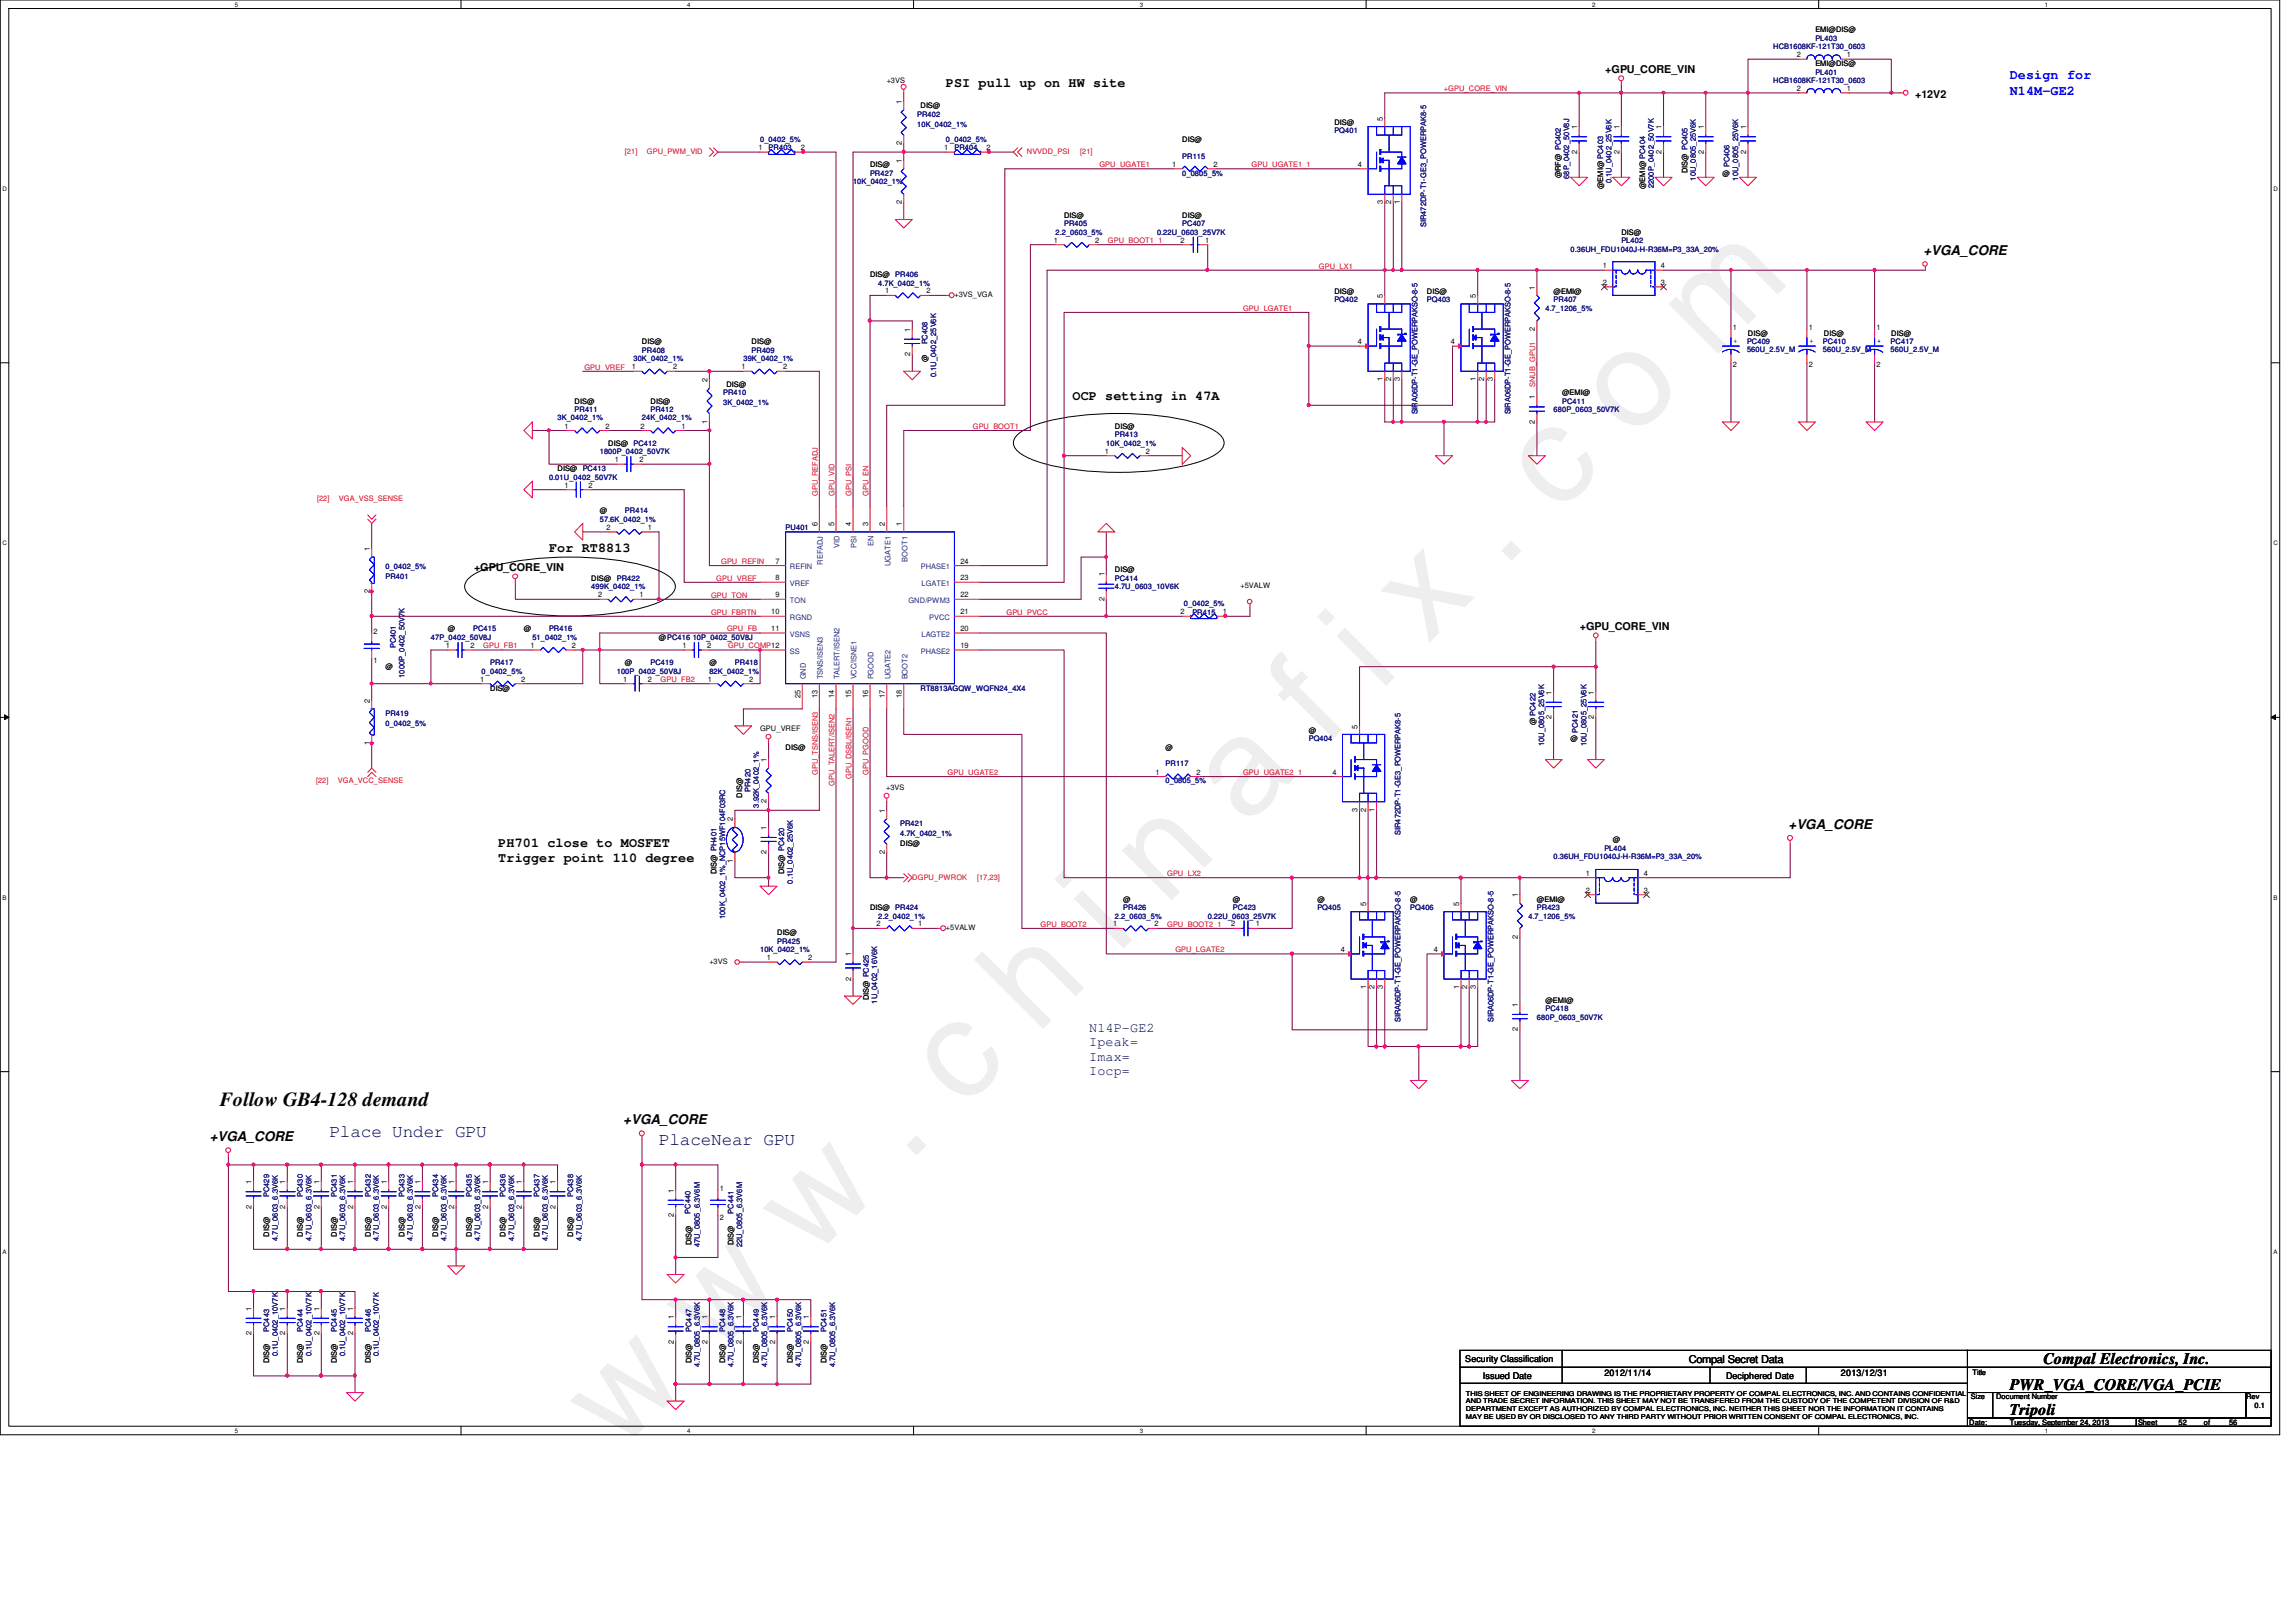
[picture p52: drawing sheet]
<svg xmlns="http://www.w3.org/2000/svg" width="297mm" height="210mm" viewBox="0 0 297 210" stroke-linecap="round" stroke-linejoin="round" font-family="sans-serif">
<defs><g id="words">
<text font-size="17.6" fill="#f0f" x="80.1" y="188" transform="rotate(-45 80.1 188)">w w w . c h i n a f i x . c o m</text>
<text font-size="2.6" x="28.4" y="143.2">Follow GB4-128 demand</text>
<g font-size="2.3" fill="#000040">
<text x="42.6" y="147.2">Place Under GPU</text>
<text x="85.3" y="148.2">PlaceNear GPU</text>
</g>
<g font-size="2.1">
<text x="260" y="179.9">PWR_VGA_CORE/VGA_PCIE</text>
<text x="264.4" y="176.6">Compal Electronics, Inc.</text>
<text x="260" y="183.1">Tripoli</text>
</g>
<g font-size="1.7">
<text x="122.4" y="11.3">PSI pull up on HW site</text>
<text x="248.8" y="33">+VGA_CORE</text>
<text x="138.8" y="51.7">OCP setting in 47A</text>
<text x="71" y="71.4">For RT8813</text>
<text x="231.4" y="107.2">+VGA_CORE</text>
<text x="64.5" y="109.6">PH701 close to MOSFET</text>
<text x="64.5" y="111.6">Trigger point 110 degree</text>
<text x="27.1" y="147.7">+VGA_CORE</text>
<text x="80.6" y="145.5">+VGA_CORE</text>
</g>
<g font-size="1.7" fill="#00f">
<text x="260" y="10.2">Design for</text>
<text x="260" y="12.2">N14M-GE2</text>
</g>
<g font-size="1.7" fill="#000040">
<text x="140.9" y="133.6">N14P-GE2</text>
<text x="140.9" y="135.4">Ipeak=</text>
<text x="140.9" y="137.3">Imax=</text>
<text x="140.9" y="139.1">Iocp=</text>
</g>
<g font-size="1.4">
<text x="207.7" y="9.4">+GPU_CORE_VIN</text>
<text x="247.8" y="12.7">+12V2</text>
<text x="61.3" y="73.8">+GPU_CORE_VIN</text>
<text x="204.4" y="81.5">+GPU_CORE_VIN</text>
<text x="218.5" y="176.4">Compal Secret Data</text>
</g>
<g font-size="1.2">
<text x="189.6" y="176.3">Security Classification</text>
<text x="191.9" y="178.4">Issued Date</text>
<text x="207.6" y="178.1">2012/11/14</text>
<text x="223.3" y="178.5">Deciphered Date</text>
<text x="238.2" y="178.1">2013/12/31</text>
</g>
<g font-size="1" fill="#000080">
<text x="234.9" y="5.2">PL403</text>
<text x="229.4" y="6.3">HCB1608KF-121T30_0603</text>
<text x="229.4" y="10.7">HCB1608KF-121T30_0603</text>
<text x="234.9" y="9.7">PL401</text>
<text x="118.7" y="15.1">PR402</text>
<text x="118.7" y="16.4">10K_0402_1%</text>
<text x="172.6" y="17.3">PQ401</text>
<text x="98.3" y="18.4">0_0402_5%</text>
<text x="99.4" y="19.5">PR403</text>
<text x="110.4" y="23.8">10K_0402_1%</text>
<text x="112.6" y="22.7">PR427</text>
<text x="122.4" y="18.4">0_0402_5%</text>
<text x="123.5" y="19.5">PR404</text>
<text x="152.9" y="20.6">PR115</text>
<text x="152.9" y="22.7">0_0805_5%</text>
<text x="203" y="23.2" transform="rotate(-90 203 23.2)">68P_0402_50V8J</text>
<text x="208.5" y="23.7" transform="rotate(-90 208.5 23.7)">0.1U_0402_25V6K</text>
<text x="219.4" y="23.4" transform="rotate(-90 219.4 23.4)">10U_0805_25V6K</text>
<text x="223.8" y="21.6" transform="rotate(-90 223.8 21.6)">PC406</text>
<text x="224.9" y="23.4" transform="rotate(-90 224.9 23.4)">10U_0805_25V6K</text>
<text x="137.7" y="29.3">PR405</text>
<text x="152.9" y="29.3">PC407</text>
<text x="184.5" y="29.4" transform="rotate(-90 184.5 29.4)">SIR472DP-T1-GE3_POWERPAK8-5</text>
<text x="213.9" y="24.4" transform="rotate(-90 213.9 24.4)">2200P_0402_50V7K</text>
<text x="136.6" y="30.4">2.2_0603_5%</text>
<text x="149.7" y="30.4">0.22U_0603_25V7K</text>
<text x="203.2" y="32.6">0.36UH_FDU1040J-H-R36M=P3_33A_20%</text>
<text x="209.8" y="31.5">PL402</text>
<text x="113.6" y="37">4.7K_0402_1%</text>
<text x="172.6" y="39.1">PQ402</text>
<text x="184.6" y="39.1">PQ403</text>
<text x="199.9" y="40.2">4.7_1206_5%</text>
<text x="201" y="39.1">PR407</text>
<text x="82" y="46.8">30K_0402_1%</text>
<text x="83.1" y="45.7">PR408</text>
<text x="96.2" y="46.8">39K_0402_1%</text>
<text x="97.2" y="45.7">PR409</text>
<text x="120" y="44.6" transform="rotate(-90 120 44.6)">PC408</text>
<text x="226" y="44.6">PC409</text>
<text x="226" y="45.6">560U_2.5V_M</text>
<text x="235.8" y="44.6">PC410</text>
<text x="235.8" y="45.6">560U_2.5V_M</text>
<text x="244.6" y="44.6">PC417</text>
<text x="244.6" y="45.6">560U_2.5V_M</text>
<text x="74.3" y="53.3">PR411</text>
<text x="84.2" y="53.3">PR412</text>
<text x="93.6" y="51.1">PR410</text>
<text x="93.6" y="52.5">3K_0402_1%</text>
<text x="121.1" y="48.8" transform="rotate(-90 121.1 48.8)">0.1U_0402_25V6K</text>
<text x="183.4" y="53.6" transform="rotate(-90 183.4 53.6)">SIRA06DP-T1-GE_POWERPAKSO-8-5</text>
<text x="195.4" y="53.6" transform="rotate(-90 195.4 53.6)">SIRA06DP-T1-GE_POWERPAKSO-8-5</text>
<text x="201" y="53.3">680P_0603_50V7K</text>
<text x="202.1" y="52.2">PC411</text>
<text x="72.1" y="54.4">3K_0402_1%</text>
<text x="77.6" y="58.8">1800P_0402_50V7K</text>
<text x="83.1" y="54.4">24K_0402_1%</text>
<text x="143.1" y="57.7">10K_0402_1%</text>
<text x="144.2" y="56.6">PR413</text>
<text x="71" y="62.1">0.01U_0402_50V7K</text>
<text x="77.6" y="67.5">57.6K_0402_1%</text>
<text x="80.9" y="66.4">PR414</text>
<text x="101.6" y="68.6">PU401</text>
<text x="49.9" y="74.9">PR401</text>
<text x="49.9" y="73.6">0_0402_5%</text>
<text x="76.5" y="76.2">499K_0402_1%</text>
<text x="79.8" y="75.2">PR422</text>
<text x="144.2" y="75.2">PC414</text>
<text x="144.2" y="76.2">4.7U_0603_10V6K</text>
<text x="51.2" y="83.9" transform="rotate(-90 51.2 83.9)">PC401</text>
<text x="55.7" y="82.8">47P_0402_50V8J</text>
<text x="61.2" y="81.7">PC415</text>
<text x="68.9" y="82.8">51_0402_1%</text>
<text x="71" y="81.7">PR416</text>
<text x="153.2" y="78.4">0_0402_5%</text>
<text x="154.3" y="79.5">PR415</text>
<text x="52.3" y="87.7" transform="rotate(-90 52.3 87.7)">1000P_0402_50V7K</text>
<text x="62.3" y="87.2">0_0402_5%</text>
<text x="63.4" y="86.1">PR417</text>
<text x="79.8" y="87.2">100P_0402_50V8J</text>
<text x="84.2" y="86.1">PC419</text>
<text x="91.8" y="87.2">82K_0402_1%</text>
<text x="95.1" y="86.1">PR418</text>
<text x="119.1" y="89.4">RT8813AGQW_WQFN24_4X4</text>
<text x="49.9" y="92.6">PR419</text>
<text x="49.9" y="93.9">0_0402_5%</text>
<text x="169.3" y="95.9">PQ404</text>
<text x="204.1" y="94.8" transform="rotate(-90 204.1 94.8)">PC421</text>
<text x="150.8" y="99.2">PR117</text>
<text x="150.8" y="101.4">0_0805_5%</text>
<text x="199.8" y="96.6" transform="rotate(-90 199.8 96.6)">10U_0805_25V6K</text>
<text x="205.2" y="96.6" transform="rotate(-90 205.2 96.6)">10U_0805_25V6K</text>
<text x="97.1" y="102.4" transform="rotate(-90 97.1 102.4)">PR420</text>
<text x="98.2" y="104.5" transform="rotate(-90 98.2 104.5)">3.92K_0402_1%</text>
<text x="116.5" y="106.8">PR421</text>
<text x="116.5" y="108.2">4.7K_0402_1%</text>
<text x="181.2" y="108" transform="rotate(-90 181.2 108)">SIR472DP-T1-GE3_POWERPAK8-5</text>
<text x="201" y="111.2">0.36UH_FDU1040J-H-R36M=P3_33A_20%</text>
<text x="207.6" y="110.1">PL404</text>
<text x="93.8" y="119" transform="rotate(-90 93.8 119)">100K_0402_1%_NCP15WF104F03RC</text>
<text x="102.6" y="114.3" transform="rotate(-90 102.6 114.3)">0.1U_0402_25V6K</text>
<text x="113.6" y="118.9">2.2_0402_1%</text>
<text x="144.2" y="118.9">2.2_0603_5%</text>
<text x="145.3" y="117.8">PR426</text>
<text x="156.2" y="118.9">0.22U_0603_25V7K</text>
<text x="159.5" y="117.8">PC423</text>
<text x="170.4" y="117.8">PQ405</text>
<text x="182.5" y="117.8">PQ406</text>
<text x="197.7" y="118.9">4.7_1206_5%</text>
<text x="198.8" y="117.8">PR423</text>
<text x="98.3" y="123.2">10K_0402_1%</text>
<text x="100.5" y="122.1">PR425</text>
<text x="113.5" y="129.9" transform="rotate(-90 113.5 129.9)">1U_0402_16V6K</text>
<text x="198.8" y="132">680P_0603_50V7K</text>
<text x="199.9" y="130.9">PC418</text>
<text x="181.2" y="132.3" transform="rotate(-90 181.2 132.3)">SIRA06DP-T1-GE_POWERPAKSO-8-5</text>
<text x="193.2" y="132.3" transform="rotate(-90 193.2 132.3)">SIRA06DP-T1-GE_POWERPAKSO-8-5</text>
<text x="34.8" y="154.9" transform="rotate(-90 34.8 154.9)">PC429</text>
<text x="39.2" y="154.9" transform="rotate(-90 39.2 154.9)">PC430</text>
<text x="43.6" y="154.9" transform="rotate(-90 43.6 154.9)">PC431</text>
<text x="48" y="154.9" transform="rotate(-90 48 154.9)">PC432</text>
<text x="52.3" y="154.9" transform="rotate(-90 52.3 154.9)">PC433</text>
<text x="56.7" y="154.9" transform="rotate(-90 56.7 154.9)">PC434</text>
<text x="61" y="154.9" transform="rotate(-90 61 154.9)">PC435</text>
<text x="65.4" y="154.9" transform="rotate(-90 65.4 154.9)">PC436</text>
<text x="69.8" y="154.9" transform="rotate(-90 69.8 154.9)">PC437</text>
<text x="74.2" y="154.9" transform="rotate(-90 74.2 154.9)">PC438</text>
<text x="35.9" y="160.6" transform="rotate(-90 35.9 160.6)">4.7U_0603_6.3V6K</text>
<text x="40.3" y="160.6" transform="rotate(-90 40.3 160.6)">4.7U_0603_6.3V6K</text>
<text x="44.7" y="160.6" transform="rotate(-90 44.7 160.6)">4.7U_0603_6.3V6K</text>
<text x="49" y="160.6" transform="rotate(-90 49 160.6)">4.7U_0603_6.3V6K</text>
<text x="53.4" y="160.6" transform="rotate(-90 53.4 160.6)">4.7U_0603_6.3V6K</text>
<text x="57.8" y="160.6" transform="rotate(-90 57.8 160.6)">4.7U_0603_6.3V6K</text>
<text x="62.1" y="160.6" transform="rotate(-90 62.1 160.6)">4.7U_0603_6.3V6K</text>
<text x="66.5" y="160.6" transform="rotate(-90 66.5 160.6)">4.7U_0603_6.3V6K</text>
<text x="70.9" y="160.6" transform="rotate(-90 70.9 160.6)">4.7U_0603_6.3V6K</text>
<text x="75.3" y="160.6" transform="rotate(-90 75.3 160.6)">4.7U_0603_6.3V6K</text>
<text x="89.3" y="157.1" transform="rotate(-90 89.3 157.1)">PC440</text>
<text x="90.5" y="161.4" transform="rotate(-90 90.5 161.4)">47U_0805_6.3V6M</text>
<text x="94.9" y="157.1" transform="rotate(-90 94.9 157.1)">PC441</text>
<text x="96" y="161.4" transform="rotate(-90 96 161.4)">22U_0805_6.3V6M</text>
<text x="34.8" y="172.3" transform="rotate(-90 34.8 172.3)">PC443</text>
<text x="39.2" y="172.3" transform="rotate(-90 39.2 172.3)">PC444</text>
<text x="43.6" y="172.3" transform="rotate(-90 43.6 172.3)">PC445</text>
<text x="48" y="172.3" transform="rotate(-90 48 172.3)">PC446</text>
<text x="89.4" y="172.3" transform="rotate(-90 89.4 172.3)">PC447</text>
<text x="93.8" y="172.3" transform="rotate(-90 93.8 172.3)">PC448</text>
<text x="98.2" y="172.3" transform="rotate(-90 98.2 172.3)">PC449</text>
<text x="102.6" y="172.3" transform="rotate(-90 102.6 172.3)">PC450</text>
<text x="106.9" y="172.3" transform="rotate(-90 106.9 172.3)">PC451</text>
<text x="35.9" y="175.5" transform="rotate(-90 35.9 175.5)">0.1U_0402_10V7K</text>
<text x="40.3" y="175.5" transform="rotate(-90 40.3 175.5)">0.1U_0402_10V7K</text>
<text x="44.7" y="175.5" transform="rotate(-90 44.7 175.5)">0.1U_0402_10V7K</text>
<text x="49" y="175.5" transform="rotate(-90 49 175.5)">0.1U_0402_10V7K</text>
<text x="90.5" y="177" transform="rotate(-90 90.5 177)">4.7U_0805_6.3V6K</text>
<text x="94.9" y="177" transform="rotate(-90 94.9 177)">4.7U_0805_6.3V6K</text>
<text x="99.3" y="177" transform="rotate(-90 99.3 177)">4.7U_0805_6.3V6K</text>
<text x="103.6" y="177" transform="rotate(-90 103.6 177)">4.7U_0805_6.3V6K</text>
<text x="108" y="177" transform="rotate(-90 108 177)">4.7U_0805_6.3V6K</text>
</g>
<g font-size="1">
<text x="234.9" y="4.2">EMI@DIS@</text>
<text x="114.7" y="10.7">+3VS</text>
<text x="232.4" y="7.4">2</text>
<text x="232.4" y="11.8">2</text>
<text x="234.9" y="8.6">EMI@DIS@</text>
<text x="238.9" y="7.4">1</text>
<text x="238.9" y="11.8">1</text>
<text x="116.7" y="13.5" transform="rotate(-90 116.7 13.5)">1</text>
<text x="119.1" y="14">DIS@</text>
<text x="172.6" y="16.2">DIS@</text>
<text x="178.9" y="15.6" transform="rotate(-90 178.9 15.6)">5</text>
<text x="204" y="16.7" transform="rotate(-90 204 16.7)">1</text>
<text x="209.5" y="16.7" transform="rotate(-90 209.5 16.7)">1</text>
<text x="215" y="16.7" transform="rotate(-90 215 16.7)">1</text>
<text x="220.4" y="16.7" transform="rotate(-90 220.4 16.7)">1</text>
<text x="225.9" y="16.7" transform="rotate(-90 225.9 16.7)">1</text>
<text x="98.1" y="19.4">1</text>
<text x="103.6" y="19.4">2</text>
<text x="112.6" y="21.6">DIS@</text>
<text x="116.7" y="21.1" transform="rotate(-90 116.7 21.1)">1</text>
<text x="116.7" y="18.8" transform="rotate(-90 116.7 18.8)">2</text>
<text x="122.2" y="19.4">1</text>
<text x="127.6" y="19.4">2</text>
<text x="151.6" y="21.6">1</text>
<text x="152.9" y="18.4">DIS@</text>
<text x="157" y="21.6">2</text>
<text x="175.7" y="21.6">4</text>
<text x="201.9" y="23.1" transform="rotate(-90 201.9 23.1)">@RF@ PC402</text>
<text x="204" y="19.9" transform="rotate(-90 204 19.9)">2</text>
<text x="209.5" y="19.9" transform="rotate(-90 209.5 19.9)">2</text>
<text x="215" y="19.9" transform="rotate(-90 215 19.9)">2</text>
<text x="218.3" y="22.4" transform="rotate(-90 218.3 22.4)">DIS@ PC405</text>
<text x="220.4" y="19.9" transform="rotate(-90 220.4 19.9)">2</text>
<text x="222.8" y="22.7">@</text>
<text x="225.9" y="19.9" transform="rotate(-90 225.9 19.9)">2</text>
<text x="116.7" y="26.5" transform="rotate(-90 116.7 26.5)">2</text>
<text x="137.7" y="28.2">DIS@</text>
<text x="152.9" y="28.2">DIS@</text>
<text x="178.9" y="26.5" transform="rotate(-90 178.9 26.5)">3</text>
<text x="180" y="26.5" transform="rotate(-90 180 26.5)">2</text>
<text x="181.1" y="26.5" transform="rotate(-90 181.1 26.5)">1</text>
<text x="207.4" y="24.5" transform="rotate(-90 207.4 24.5)">@EMI@ PC403</text>
<text x="212.8" y="24.5" transform="rotate(-90 212.8 24.5)">@EMI@ PC404</text>
<text x="112.6" y="35.9">DIS@ PR406</text>
<text x="136.4" y="31.4">1</text>
<text x="141.7" y="31.4">2</text>
<text x="152.7" y="31.4">2</text>
<text x="155.9" y="31.4">1</text>
<text x="207.3" y="34.7">1</text>
<text x="209.8" y="30.4">DIS@</text>
<text x="214.9" y="34.7">4</text>
<text x="114.5" y="38">1</text>
<text x="119.8" y="38">2</text>
<text x="123.5" y="38.5">+3VS_VGA</text>
<text x="172.6" y="38">DIS@</text>
<text x="178.9" y="38.6" transform="rotate(-90 178.9 38.6)">5</text>
<text x="184.6" y="38">DIS@</text>
<text x="190.9" y="38.6" transform="rotate(-90 190.9 38.6)">5</text>
<text x="198.6" y="37.5" transform="rotate(-90 198.6 37.5)">1</text>
<text x="201" y="38">@EMI@</text>
<text x="207.3" y="36.9">2</text>
<text x="214.9" y="36.9">3</text>
<text x="81.7" y="47.8">1</text>
<text x="83.1" y="44.6">DIS@</text>
<text x="87.1" y="47.8">2</text>
<text x="95.9" y="47.8">1</text>
<text x="97.2" y="44.6">DIS@</text>
<text x="101.3" y="47.8">2</text>
<text x="117.8" y="46.1" transform="rotate(-90 117.8 46.1)">2</text>
<text x="117.8" y="42.9" transform="rotate(-90 117.8 42.9)">1</text>
<text x="120" y="46.9" transform="rotate(-90 120 46.9)">@</text>
<text x="175.7" y="44.5">4</text>
<text x="187.7" y="44.5">4</text>
<text x="198.6" y="42.8" transform="rotate(-90 198.6 42.8)">2</text>
<text x="224.2" y="42.7">1</text>
<text x="224.2" y="47.5">2</text>
<text x="226.1" y="43.5">DIS@</text>
<text x="234" y="42.7">1</text>
<text x="234" y="47.5">2</text>
<text x="236" y="43.5">DIS@</text>
<text x="242.8" y="42.7">1</text>
<text x="242.8" y="47.5">2</text>
<text x="244.7" y="43.5">DIS@</text>
<text x="74.3" y="52.2">DIS@</text>
<text x="84.2" y="52.2">DIS@</text>
<text x="91.5" y="49.5" transform="rotate(-90 91.5 49.5)">2</text>
<text x="94" y="50">DIS@</text>
<text x="178.9" y="49.4" transform="rotate(-90 178.9 49.4)">1</text>
<text x="180" y="49.4" transform="rotate(-90 180 49.4)">2</text>
<text x="181.1" y="49.4" transform="rotate(-90 181.1 49.4)">3</text>
<text x="190.9" y="49.4" transform="rotate(-90 190.9 49.4)">1</text>
<text x="192" y="49.4" transform="rotate(-90 192 49.4)">2</text>
<text x="193.1" y="49.4" transform="rotate(-90 193.1 49.4)">3</text>
<text x="198.6" y="51.7" transform="rotate(-90 198.6 51.7)">1</text>
<text x="202.1" y="51.1">@EMI@</text>
<text x="73" y="55.5">1</text>
<text x="78.4" y="55.5">2</text>
<text x="78.7" y="57.7">DIS@ PC412</text>
<text x="79.5" y="59.8">1</text>
<text x="82.7" y="59.8">2</text>
<text x="82.8" y="55.5">2</text>
<text x="88.2" y="55.5">1</text>
<text x="91.5" y="54.8" transform="rotate(-90 91.5 54.8)">1</text>
<text x="142.9" y="58.7">1</text>
<text x="144.2" y="55.5">DIS@</text>
<text x="148.2" y="58.7">2</text>
<text x="198.6" y="54.8" transform="rotate(-90 198.6 54.8)">2</text>
<text x="72.1" y="61">DIS@ PC413</text>
<text x="73" y="63.1">1</text>
<text x="76.2" y="63.1">2</text>
<text x="47.8" y="71.3" transform="rotate(-90 47.8 71.3)">1</text>
<text x="77.6" y="66.4">@</text>
<text x="78.5" y="68.6">2</text>
<text x="83.8" y="68.6">1</text>
<text x="105.7" y="68.1" transform="rotate(-90 105.7 68.1)">6</text>
<text x="107.9" y="68.1" transform="rotate(-90 107.9 68.1)">5</text>
<text x="110.1" y="68.1" transform="rotate(-90 110.1 68.1)">4</text>
<text x="112.3" y="68.1" transform="rotate(-90 112.3 68.1)">3</text>
<text x="114.5" y="68.1" transform="rotate(-90 114.5 68.1)">2</text>
<text x="116.7" y="68.1" transform="rotate(-90 116.7 68.1)">1</text>
<text x="47.8" y="76.8" transform="rotate(-90 47.8 76.8)">2</text>
<text x="76.5" y="75.2">DIS@</text>
<text x="77.4" y="77.3">2</text>
<text x="82.7" y="77.3">1</text>
<text x="100.3" y="77.3">9</text>
<text x="100.3" y="72.9">7</text>
<text x="100.3" y="75.1">8</text>
<text x="124.2" y="75.1">23</text>
<text x="124.2" y="72.9">24</text>
<text x="124.2" y="77.3">22</text>
<text x="142.9" y="77.8" transform="rotate(-90 142.9 77.8)">2</text>
<text x="142.9" y="74.6" transform="rotate(-90 142.9 74.6)">1</text>
<text x="144.2" y="74.1">DIS@</text>
<text x="160.5" y="76">+5VALW</text>
<text x="48.3" y="82">2</text>
<text x="57.7" y="83.9">1</text>
<text x="58" y="81.7">@</text>
<text x="60.9" y="83.9">2</text>
<text x="67.8" y="81.7">@</text>
<text x="68.6" y="83.9">1</text>
<text x="74" y="83.9">2</text>
<text x="85.3" y="82.8">@PC416 10P_0402_50V8J</text>
<text x="88.3" y="83.9">1</text>
<text x="91.5" y="83.9">2</text>
<text x="99.8" y="79.5">10</text>
<text x="99.8" y="81.7">11</text>
<text x="124.2" y="81.7">20</text>
<text x="124.2" y="79.5">21</text>
<text x="124.2" y="83.9">19</text>
<text x="152.7" y="79.5">2</text>
<text x="158.2" y="79.5">1</text>
<text x="48.3" y="85.8">1</text>
<text x="49.9" y="86.5">@</text>
<text x="62.1" y="88.2">1</text>
<text x="63.4" y="89.4">DIS@</text>
<text x="67.4" y="88.2">2</text>
<text x="80.6" y="88.2">1</text>
<text x="80.9" y="86.1">@</text>
<text x="83.8" y="88.2">2</text>
<text x="91.6" y="88.2">1</text>
<text x="91.8" y="86.1">@</text>
<text x="96.9" y="88.2">2</text>
<text x="200.7" y="89.9" transform="rotate(-90 200.7 89.9)">1</text>
<text x="206.2" y="89.9" transform="rotate(-90 206.2 89.9)">1</text>
<text x="47.8" y="91" transform="rotate(-90 47.8 91)">2</text>
<text x="98.3" y="94.6">GPU_VREF</text>
<text x="103.5" y="90.3" transform="rotate(-90 103.5 90.3)">25</text>
<text x="105.7" y="90.3" transform="rotate(-90 105.7 90.3)">13</text>
<text x="107.9" y="90.3" transform="rotate(-90 107.9 90.3)">14</text>
<text x="110.1" y="90.3" transform="rotate(-90 110.1 90.3)">15</text>
<text x="112.3" y="90.3" transform="rotate(-90 112.3 90.3)">16</text>
<text x="114.5" y="90.3" transform="rotate(-90 114.5 90.3)">17</text>
<text x="116.7" y="90.3" transform="rotate(-90 116.7 90.3)">18</text>
<text x="169.3" y="94.8">@</text>
<text x="175.6" y="94.3" transform="rotate(-90 175.6 94.3)">5</text>
<text x="198.7" y="93.8" transform="rotate(-90 198.7 93.8)">@ PC422</text>
<text x="200.7" y="93" transform="rotate(-90 200.7 93)">2</text>
<text x="203.2" y="95.9">@</text>
<text x="206.2" y="93" transform="rotate(-90 206.2 93)">2</text>
<text x="47.8" y="96.4" transform="rotate(-90 47.8 96.4)">1</text>
<text x="99.2" y="98.6" transform="rotate(-90 99.2 98.6)">1</text>
<text x="101.6" y="97">DIS@</text>
<text x="149.5" y="100.2">1</text>
<text x="150.8" y="97">@</text>
<text x="154.8" y="100.2">2</text>
<text x="172.4" y="100.2">4</text>
<text x="94.8" y="106.3" transform="rotate(-90 94.8 106.3)">2</text>
<text x="96" y="103.2" transform="rotate(-90 96 103.2)">DIS@</text>
<text x="99.2" y="107.4" transform="rotate(-90 99.2 107.4)">1</text>
<text x="99.2" y="104" transform="rotate(-90 99.2 104)">2</text>
<text x="114.5" y="105.2" transform="rotate(-90 114.5 105.2)">1</text>
<text x="114.6" y="102.2">+3VS</text>
<text x="175.6" y="105.1" transform="rotate(-90 175.6 105.1)">3</text>
<text x="176.7" y="105.1" transform="rotate(-90 176.7 105.1)">2</text>
<text x="177.8" y="105.1" transform="rotate(-90 177.8 105.1)">1</text>
<text x="92.7" y="113.1" transform="rotate(-90 92.7 113.1)">DIS@ PH401</text>
<text x="94.8" y="111.6" transform="rotate(-90 94.8 111.6)">1</text>
<text x="99.2" y="110.5" transform="rotate(-90 99.2 110.5)">2</text>
<text x="101.5" y="113.1" transform="rotate(-90 101.5 113.1)">DIS@ PC420</text>
<text x="114.5" y="110.5" transform="rotate(-90 114.5 110.5)">2</text>
<text x="116.5" y="109.5">DIS@</text>
<text x="205.1" y="113.3">1</text>
<text x="208.7" y="109">@</text>
<text x="212.7" y="113.3">4</text>
<text x="112.6" y="117.8">DIS@ PR424</text>
<text x="113.4" y="119.9">2</text>
<text x="118.8" y="119.9">1</text>
<text x="144" y="119.9">1</text>
<text x="145.3" y="116.7">@</text>
<text x="149.3" y="119.9">2</text>
<text x="159.3" y="119.9">2</text>
<text x="159.5" y="116.7">@</text>
<text x="162.5" y="119.9">1</text>
<text x="170.4" y="116.7">@</text>
<text x="176.7" y="117.2" transform="rotate(-90 176.7 117.2)">5</text>
<text x="182.5" y="116.7">@</text>
<text x="188.8" y="117.2" transform="rotate(-90 188.8 117.2)">5</text>
<text x="196.4" y="116.1" transform="rotate(-90 196.4 116.1)">1</text>
<text x="198.8" y="116.7">@EMI@</text>
<text x="205.1" y="115.5">2</text>
<text x="212.7" y="115.5">3</text>
<text x="91.8" y="124.8">+3VS</text>
<text x="99.2" y="124.2">1</text>
<text x="100.5" y="121">DIS@</text>
<text x="104.6" y="124.2">2</text>
<text x="110.1" y="123.7" transform="rotate(-90 110.1 123.7)">1</text>
<text x="122.4" y="120.4">+5VALW</text>
<text x="173.5" y="123.2">4</text>
<text x="185.5" y="123.2">4</text>
<text x="196.4" y="121.5" transform="rotate(-90 196.4 121.5)">2</text>
<text x="110.1" y="126.9" transform="rotate(-90 110.1 126.9)">2</text>
<text x="112.4" y="129.5" transform="rotate(-90 112.4 129.5)">DIS@ PC425</text>
<text x="176.7" y="128" transform="rotate(-90 176.7 128)">1</text>
<text x="177.8" y="128" transform="rotate(-90 177.8 128)">2</text>
<text x="178.9" y="128" transform="rotate(-90 178.9 128)">3</text>
<text x="188.8" y="128" transform="rotate(-90 188.8 128)">1</text>
<text x="189.8" y="128" transform="rotate(-90 189.8 128)">2</text>
<text x="190.9" y="128" transform="rotate(-90 190.9 128)">3</text>
<text x="196.4" y="130.3" transform="rotate(-90 196.4 130.3)">1</text>
<text x="199.9" y="129.8">@EMI@</text>
<text x="196.4" y="133.5" transform="rotate(-90 196.4 133.5)">2</text>
<text x="32.6" y="153.2" transform="rotate(-90 32.6 153.2)">1</text>
<text x="36.9" y="153.2" transform="rotate(-90 36.9 153.2)">1</text>
<text x="41.3" y="153.2" transform="rotate(-90 41.3 153.2)">1</text>
<text x="45.7" y="153.2" transform="rotate(-90 45.7 153.2)">1</text>
<text x="50" y="153.2" transform="rotate(-90 50 153.2)">1</text>
<text x="54.4" y="153.2" transform="rotate(-90 54.4 153.2)">1</text>
<text x="58.8" y="153.2" transform="rotate(-90 58.8 153.2)">1</text>
<text x="63.2" y="153.2" transform="rotate(-90 63.2 153.2)">1</text>
<text x="67.5" y="153.2" transform="rotate(-90 67.5 153.2)">1</text>
<text x="71.9" y="153.2" transform="rotate(-90 71.9 153.2)">1</text>
<text x="87.2" y="154.3" transform="rotate(-90 87.2 154.3)">1</text>
<text x="93.1" y="154.1">1</text>
<text x="32.6" y="156.4" transform="rotate(-90 32.6 156.4)">2</text>
<text x="34.8" y="160" transform="rotate(-90 34.8 160)">DIS@</text>
<text x="36.9" y="156.4" transform="rotate(-90 36.9 156.4)">2</text>
<text x="39.2" y="160" transform="rotate(-90 39.2 160)">DIS@</text>
<text x="41.3" y="156.4" transform="rotate(-90 41.3 156.4)">2</text>
<text x="43.6" y="160" transform="rotate(-90 43.6 160)">DIS@</text>
<text x="45.7" y="156.4" transform="rotate(-90 45.7 156.4)">2</text>
<text x="48" y="160" transform="rotate(-90 48 160)">DIS@</text>
<text x="50" y="156.4" transform="rotate(-90 50 156.4)">2</text>
<text x="52.3" y="160" transform="rotate(-90 52.3 160)">DIS@</text>
<text x="54.4" y="156.4" transform="rotate(-90 54.4 156.4)">2</text>
<text x="56.7" y="160" transform="rotate(-90 56.7 160)">DIS@</text>
<text x="58.8" y="156.4" transform="rotate(-90 58.8 156.4)">2</text>
<text x="61" y="160" transform="rotate(-90 61 160)">DIS@</text>
<text x="63.2" y="156.4" transform="rotate(-90 63.2 156.4)">2</text>
<text x="65.4" y="160" transform="rotate(-90 65.4 160)">DIS@</text>
<text x="67.5" y="156.4" transform="rotate(-90 67.5 156.4)">2</text>
<text x="69.8" y="160" transform="rotate(-90 69.8 160)">DIS@</text>
<text x="71.9" y="156.4" transform="rotate(-90 71.9 156.4)">2</text>
<text x="74.2" y="160" transform="rotate(-90 74.2 160)">DIS@</text>
<text x="87.2" y="157.5" transform="rotate(-90 87.2 157.5)">2</text>
<text x="89.4" y="161.1" transform="rotate(-90 89.4 161.1)">DIS@</text>
<text x="93.1" y="157.9">2</text>
<text x="94.9" y="161.1" transform="rotate(-90 94.9 161.1)">DIS@</text>
<text x="32.6" y="172.8" transform="rotate(-90 32.6 172.8)">2</text>
<text x="32.6" y="169.6" transform="rotate(-90 32.6 169.6)">1</text>
<text x="36.9" y="172.8" transform="rotate(-90 36.9 172.8)">2</text>
<text x="36.9" y="169.6" transform="rotate(-90 36.9 169.6)">1</text>
<text x="41.3" y="172.8" transform="rotate(-90 41.3 172.8)">2</text>
<text x="41.3" y="169.6" transform="rotate(-90 41.3 169.6)">1</text>
<text x="45.7" y="172.8" transform="rotate(-90 45.7 172.8)">2</text>
<text x="45.7" y="169.6" transform="rotate(-90 45.7 169.6)">1</text>
<text x="87.2" y="173.9" transform="rotate(-90 87.2 173.9)">2</text>
<text x="87.2" y="170.7" transform="rotate(-90 87.2 170.7)">1</text>
<text x="91.5" y="173.9" transform="rotate(-90 91.5 173.9)">2</text>
<text x="91.5" y="170.7" transform="rotate(-90 91.5 170.7)">1</text>
<text x="95.9" y="173.9" transform="rotate(-90 95.9 173.9)">2</text>
<text x="95.9" y="170.7" transform="rotate(-90 95.9 170.7)">1</text>
<text x="100.3" y="173.9" transform="rotate(-90 100.3 173.9)">2</text>
<text x="100.3" y="170.7" transform="rotate(-90 100.3 170.7)">1</text>
<text x="104.6" y="173.9" transform="rotate(-90 104.6 173.9)">2</text>
<text x="104.6" y="170.7" transform="rotate(-90 104.6 170.7)">1</text>
<text x="34.8" y="176.4" transform="rotate(-90 34.8 176.4)">DIS@</text>
<text x="39.2" y="176.4" transform="rotate(-90 39.2 176.4)">DIS@</text>
<text x="43.6" y="176.4" transform="rotate(-90 43.6 176.4)">DIS@</text>
<text x="48" y="176.4" transform="rotate(-90 48 176.4)">DIS@</text>
<text x="89.4" y="176.4" transform="rotate(-90 89.4 176.4)">DIS@</text>
<text x="93.8" y="176.4" transform="rotate(-90 93.8 176.4)">DIS@</text>
<text x="98.2" y="176.4" transform="rotate(-90 98.2 176.4)">DIS@</text>
<text x="102.6" y="176.4" transform="rotate(-90 102.6 176.4)">DIS@</text>
<text x="106.9" y="176.4" transform="rotate(-90 106.9 176.4)">DIS@</text>
<text x="255.2" y="177.9">Title</text>
<text x="254.8" y="184.4">Date:</text>
<text x="255" y="181.1">Size</text>
<text x="258.2" y="181.1">Document Number</text>
<text x="260" y="184.4">Tuesday, September 24, 2013</text>
<text x="276.6" y="184.4">Sheet</text>
<text x="281.9" y="184.4">52</text>
<text x="285.1" y="184.4">of</text>
<text x="288.4" y="184.4">56</text>
<text x="290.6" y="181.1">Rev</text>
<text x="291.7" y="182.2">0.1</text>
</g>
<g font-size="1" fill="#f00">
<text x="186.8" y="11.8">+GPU_CORE_VIN</text>
<text x="80.9" y="19.9">[21]</text>
<text x="83.7" y="19.9">GPU_PWM_VID</text>
<text x="132.8" y="19.9">NVVDD_PSI</text>
<text x="139.7" y="19.9">[21]</text>
<text x="142.2" y="21.6">GPU_UGATE1</text>
<text x="161.9" y="21.6">GPU_UGATE1_1</text>
<text x="143.3" y="31.5">GPU_BOOT1_1</text>
<text x="170.6" y="34.8">GPU_LX1</text>
<text x="160.8" y="40.2">GPU_LGATE1</text>
<text x="75.6" y="47.8">GPU_VREF</text>
<text x="198.6" y="50" transform="rotate(-90 198.6 50)">SNUB_GPU1</text>
<text x="125.9" y="55.5">GPU_BOOT1</text>
<text x="41" y="64.9">[22]</text>
<text x="43.9" y="64.9">VGA_VSS_SENSE</text>
<text x="105.8" y="64.2" transform="rotate(-90 105.8 64.2)">GPU_REFADJ</text>
<text x="107.9" y="64.2" transform="rotate(-90 107.9 64.2)">GPU_VID</text>
<text x="110.1" y="64.2" transform="rotate(-90 110.1 64.2)">GPU_PSI</text>
<text x="112.3" y="64.2" transform="rotate(-90 112.3 64.2)">GPU_EN</text>
<text x="92" y="77.3">GPU_TON</text>
<text x="92.7" y="75.1">GPU_VREF</text>
<text x="93.3" y="73">GPU_REFIN</text>
<text x="62.5" y="83.9">GPU_FB1</text>
<text x="92" y="79.5">GPU_FBRTN</text>
<text x="94.1" y="81.7">GPU_FB</text>
<text x="94.2" y="83.9">GPU_COMP12</text>
<text x="130.2" y="79.5">GPU_PVCC</text>
<text x="85.5" y="88.3">GPU_FB2</text>
<text x="40.9" y="101.4">[22]</text>
<text x="43.7" y="101.4">VGA_VCC_SENSE</text>
<text x="105.8" y="100.3" transform="rotate(-90 105.8 100.3)">GPU_TSNS/ISEN3</text>
<text x="107.9" y="101.7" transform="rotate(-90 107.9 101.7)">GPU_TALERT/ISEN2</text>
<text x="110.1" y="100.8" transform="rotate(-90 110.1 100.8)">GPU_DSBL/ISEN1</text>
<text x="112.3" y="100.3" transform="rotate(-90 112.3 100.3)">GPU_PGOOD</text>
<text x="122.6" y="100.3">GPU_UGATE2</text>
<text x="160.8" y="100.3">GPU_UGATE2_1</text>
<text x="118" y="113.8">DGPU_PWROK</text>
<text x="126.4" y="113.8">[17,23]</text>
<text x="151" y="113.4">GPU_LX2</text>
<text x="134.6" y="119.9">GPU_BOOT2</text>
<text x="151" y="119.9">GPU_BOOT2_1</text>
<text x="152.1" y="123.2">GPU_LGATE2</text>
</g>
<g font-size="1" fill="#00f">
<text x="224.3" y="44.4">+</text>
<text x="234.1" y="44.4">+</text>
<text x="242.9" y="44.4">+</text>
</g>
<g font-size="1" fill="#004080">
<text x="108.6" y="71" transform="rotate(-90 108.6 71)">VID</text>
<text x="110.8" y="70.9" transform="rotate(-90 110.8 70.9)">PSI</text>
<text x="113" y="70.7" transform="rotate(-90 113 70.7)">EN</text>
<text x="102.2" y="73.7">REFIN</text>
<text x="102.2" y="75.8">VREF</text>
<text x="106.5" y="73.1" transform="rotate(-90 106.5 73.1)">REFADJ</text>
<text x="115.2" y="73.2" transform="rotate(-90 115.2 73.2)">UGATE1</text>
<text x="117.4" y="72.7" transform="rotate(-90 117.4 72.7)">BOOT1</text>
<text x="119.1" y="73.7">PHASE1</text>
<text x="119.2" y="75.8">LGATE1</text>
<text x="102.2" y="78">TON</text>
<text x="102.2" y="80.2">RGND</text>
<text x="102.2" y="82.4">VSNS</text>
<text x="117.5" y="78">GND/PWM3</text>
<text x="119.2" y="82.4">LAGTE2</text>
<text x="120.2" y="80.2">PVCC</text>
<text x="102.2" y="84.6">SS</text>
<text x="104.3" y="87.9" transform="rotate(-90 104.3 87.9)">GND</text>
<text x="106.5" y="87.9" transform="rotate(-90 106.5 87.9)">TSNS/ISEN3</text>
<text x="108.6" y="87.9" transform="rotate(-90 108.6 87.9)">TALERT/ISEN2</text>
<text x="110.8" y="87.9" transform="rotate(-90 110.8 87.9)">VCC/ISNE1</text>
<text x="113" y="87.9" transform="rotate(-90 113 87.9)">PGOOD</text>
<text x="115.2" y="87.9" transform="rotate(-90 115.2 87.9)">UGATE2</text>
<text x="117.4" y="87.9" transform="rotate(-90 117.4 87.9)">BOOT2</text>
<text x="119.1" y="84.6">PHASE2</text>
</g>
<g font-size=".8">
<text x="30.4" y=".8">5</text>
<text x="88.9" y=".8">4</text>
<text x="147.4" y=".8">3</text>
<text x="206" y=".8">2</text>
<text x="264.5" y=".8">1</text>
<text x=".3" y="24.7">D</text>
<text x="294.1" y="24.7">D</text>
<text x=".3" y="70.6">C</text>
<text x="294.1" y="70.6">C</text>
<text x=".3" y="116.5">B</text>
<text x="294.1" y="116.5">B</text>
<text x=".3" y="162.3">A</text>
<text x="294.1" y="162.3">A</text>
<text x="30.4" y="185.4">5</text>
<text x="88.9" y="185.4">4</text>
<text x="147.4" y="185.4">3</text>
<text x="189.6" y="180.6">THIS SHEET OF ENGINEERING DRAWING IS THE PROPRIETARY PROPERTY OF COMPAL ELECTRONICS, INC. AND CONTAINS CONFIDENTIAL</text>
<text x="189.6" y="181.6">AND TRADE SECRET INFORMATION. THIS SHEET MAY NOT BE TRANSFERED FROM THE CUSTODY OF THE COMPETENT DIVISION OF R&amp;D</text>
<text x="189.6" y="182.6">DEPARTMENT EXCEPT AS AUTHORIZED BY COMPAL ELECTRONICS, INC. NEITHER THIS SHEET NOR THE INFORMATION IT CONTAINS</text>
<text x="189.6" y="183.6">MAY BE USED BY OR DISCLOSED TO ANY THIRD PARTY WITHOUT PRIOR WRITTEN CONSENT OF COMPAL ELECTRONICS, INC.</text>
<text x="206" y="185.4">2</text>
<text x="264.5" y="185.4">1</text>
</g>
</g></defs>
<path d="M1.1 1.1h292.7v183.5h-292.7zM0 185.7v-185.7h294.9v185.7h-294.8" fill="none" stroke="#000" stroke-width=".13"/>
<g fill="#fff">
<path d="M30.4 .1h.4v.9h-.4z"/>
<path d="M30.4 184.7h.4v.9h-.4z"/>
</g>
<path d="M59.6 0v1.1M59.6 184.6v1.1" fill="none" stroke="#000" stroke-width=".13"/>
<path d="M88.9 .1h.4v.9h-.4z" fill="#fff"/>
<path d="M118.2 0v1.1" fill="none" stroke="#000" stroke-width=".13"/>
<path d="M147.4 .1h.5v.9h-.5z" fill="#fff"/>
<path d="M176.7 0v1.1" fill="none" stroke="#000" stroke-width=".13"/>
<path d="M206 .1h.4v.9h-.4z" fill="#fff"/>
<path d="M235.3 0v1.1" fill="none" stroke="#000" stroke-width=".13"/>
<g fill="#fff">
<path d="M264.5 .1h.4v.9h-.4z"/>
<path d="M264.5 184.7h.4v.9h-.4z"/>
<path d="M.3 24h.6v.9h-.6z"/>
<path d="M294.1 24h.6v.9h-.6z"/>
<path d="M.3 69.8h.6v.9h-.6z"/>
<path d="M294.1 69.8h.6v.9h-.6z"/>
</g>
<path d="M0 46.9h1.1M293.8 46.9h1.1" fill="none" stroke="#000" stroke-width=".13"/>
<g fill="#fff">
<path d="M.3 115.7h.5v.9h-.5z"/>
<path d="M294.1 115.7h.5v.9h-.5z"/>
</g>
<path d="M0 92.8h1.1M.6 92.5l.5 .3-.5 .3zM293.8 92.8l.6-.3v.6zM293.8 92.8h1.1" fill="none" stroke="#000" stroke-width=".13"/>
<path d="M.6 92.5l.5 .3-.5 .3zM293.8 92.8l.6-.3v.6z" fill="#000"/>
<g fill="#fff">
<path d="M.3 161.6h.5v.9h-.5z"/>
<path d="M294.1 161.6h.5v.9h-.5z"/>
</g>
<path d="M60.6 74.9a8.2 8.2 0 0 1 3.5-1.7 42.3 42.3 0 0 1 19.3 0 8.3 8.3 0 0 1 3.5 1.7 1.29 1.29 0 0 1 0 2 8.4 8.4 0 0 1-3.5 1.7 41.7 41.7 0 0 1-19.3 0 8.3 8.3 0 0 1-3.5-1.7 1.29 1.29 0 0 1 0-2zM0 138.7h1.1M293.8 138.7h1.1" fill="none" stroke="#000" stroke-width=".13"/>
<path d="M103.9 19.7h4.3" fill="none" stroke="#800040" stroke-width=".13"/>
<path d="M103.8 19.5h.2v.3l-.1 .1-.1-.1z" fill-rule="evenodd" fill="#f0f"/>
<path d="M103.8 19.5h.2v.3l-.1 .1-.1-.1z" fill="none" stroke="#f0f" stroke-width=".13"/>
<path d="M92.9 19.7h5.4M116.9 19.7h-6.5v45.8M209.8 19.7v3.2M215.2 19.7v3.2M220.7 19.7v3.2M226.1 19.7v3.2M130 21.8v30.7M135.5 35v38.2M137.7 40.4h31.6" fill="none" stroke="#800040" stroke-width=".13"/>
<path d="M116.8 19.5h.2v.3l-.1 .1-.1-.1z" fill-rule="evenodd" fill="#f0f"/>
<path d="M116.8 19.5h.2v.3l-.1 .1-.1-.1z" fill="none" stroke="#f0f" stroke-width=".13"/>
<path d="M116.9 12v1.1M116.9 18.6v1.1M179.2 12v3.3M244.7 12h1.1M110.4 91.7v28.4" fill="none" stroke="#800040" stroke-width=".13"/>
<path d="M244.5 11.9h.3l.1 .1-.1 .1-.1 .1-.2-.1z" fill-rule="evenodd" fill="#f0f"/>
<path d="M244.5 11.9h.3l.1 .1-.1 .1-.1 .1-.2-.1z" fill="none" stroke="#f0f" stroke-width=".13"/>
<path d="M108.2 19.7v45.8M127.9 19.7h3.2M108.2 91.7v32.8" fill="none" stroke="#800040" stroke-width=".13"/>
<path d="M127.8 19.5h.3v.1v.2l-.2 .1-.1-.1z" fill-rule="evenodd" fill="#f0f"/>
<path d="M127.8 19.5h.3v.1v.2l-.2 .1-.1-.1z" fill="none" stroke="#f0f" stroke-width=".13"/>
<path d="M116.9 19.7h5.5M48.1 79.8h50.2" fill="none" stroke="#800040" stroke-width=".13"/>
<path d="M47.9 79.6h.3l.1 .1-.1 .2h-.1h-.2z" fill-rule="evenodd" fill="#f0f"/>
<path d="M47.9 79.6h.3l.1 .1-.1 .2h-.1h-.2z" fill="none" stroke="#f0f" stroke-width=".13"/>
<path d="M226.1 12h6.6" fill="none" stroke="#800040" stroke-width=".13"/>
<path d="M226 11.9h.3v.2l-.2 .1-.1-.1z" fill-rule="evenodd" fill="#f0f"/>
<path d="M226 11.9h.3v.2l-.2 .1-.1-.1z" fill="none" stroke="#f0f" stroke-width=".13"/>
<path d="M209.8 12v4.4" fill="none" stroke="#800040" stroke-width=".13"/>
<path d="M209.6 11.9h.3v.2l-.2 .1-.1-.1z" fill-rule="evenodd" fill="#f0f"/>
<path d="M209.6 11.9h.3v.2l-.2 .1-.1-.1z" fill="none" stroke="#f0f" stroke-width=".13"/>
<path d="M204.3 12h10.9v4.4" fill="none" stroke="#800040" stroke-width=".13"/>
<path d="M209.6 11.9h.3v.2l-.2 .1-.1-.1z" fill-rule="evenodd" fill="#f0f"/>
<path d="M209.6 11.9h.3v.2l-.2 .1-.1-.1z" fill="none" stroke="#f0f" stroke-width=".13"/>
<path d="M215.2 12h5.5v4.4" fill="none" stroke="#800040" stroke-width=".13"/>
<path d="M215.1 11.9h.2v.2l-.1 .1-.1-.1z" fill-rule="evenodd" fill="#f0f"/>
<path d="M215.1 11.9h.2v.2l-.1 .1-.1-.1z" fill="none" stroke="#f0f" stroke-width=".13"/>
<path d="M220.7 12h5.4v4.4" fill="none" stroke="#800040" stroke-width=".13"/>
<path d="M220.5 11.9h.3v.2l-.2 .1-.1-.1z" fill-rule="evenodd" fill="#f0f"/>
<path d="M220.5 11.9h.3v.2l-.2 .1-.1-.1z" fill="none" stroke="#f0f" stroke-width=".13"/>
<path d="M204.3 12v4.4M204.3 19.7v3.2M157.3 21.8h18.6M63.4 150.7h4.4M45.9 172.6v5.5M63.4 161.7h4.4" fill="none" stroke="#800040" stroke-width=".13"/>
<path d="M63.2 150.6h.3l.1 .1-.1 .1-.1 .1-.2-.1z" fill-rule="evenodd" fill="#f0f"/>
<path d="M63.2 150.6h.3l.1 .1-.1 .1-.1 .1-.2-.1z" fill="none" stroke="#f0f" stroke-width=".13"/>
<path d="M45.9 178.1v2.1" fill="none" stroke="#800040" stroke-width=".13"/>
<path d="M45.8 177.9h.2v.2l-.1 .1-.1-.1z" fill-rule="evenodd" fill="#f0f"/>
<path d="M45.8 177.9h.2v.2l-.1 .1-.1-.1z" fill="none" stroke="#f0f" stroke-width=".13"/>
<path d="M41.6 178.1h4.3M45.9 167.1v2.2" fill="none" stroke="#800040" stroke-width=".13"/>
<path d="M41.4 177.9h.3v.1v.1l-.2 .1-.1-.1z" fill-rule="evenodd" fill="#f0f"/>
<path d="M41.4 177.9h.3v.1v.1l-.2 .1-.1-.1z" fill="none" stroke="#f0f" stroke-width=".13"/>
<path d="M41.6 167.1h4.3" fill="none" stroke="#800040" stroke-width=".13"/>
<path d="M41.4 166.9h.3v.2v.1l-.2 .1-.1-.1z" fill-rule="evenodd" fill="#f0f"/>
<path d="M41.4 166.9h.3v.2v.1l-.2 .1-.1-.1z" fill="none" stroke="#f0f" stroke-width=".13"/>
<path d="M29.5 167.1h3.3M32.8 172.6v5.5M32.8 167.1v2.2M32.8 167.1h4.4M37.2 172.6v5.5M41.6 172.6v5.5" fill="none" stroke="#800040" stroke-width=".13"/>
<path d="M32.6 166.9h.3v.3l-.1 .1-.2-.1z" fill-rule="evenodd" fill="#f0f"/>
<path d="M32.6 166.9h.3v.3l-.1 .1-.2-.1z" fill="none" stroke="#f0f" stroke-width=".13"/>
<path d="M32.8 178.1h8.8M37.2 167.1v2.2M41.6 167.1v2.2" fill="none" stroke="#800040" stroke-width=".13"/>
<path d="M37 177.9h.3l.1 .1-.1 .1-.1 .1-.2-.1z" fill-rule="evenodd" fill="#f0f"/>
<path d="M37 177.9h.3l.1 .1-.1 .1-.1 .1-.2-.1z" fill="none" stroke="#f0f" stroke-width=".13"/>
<path d="M37.2 167.1h4.4" fill="none" stroke="#800040" stroke-width=".13"/>
<path d="M37 166.9h.3l.1 .2-.1 .1-.1 .1-.2-.1z" fill-rule="evenodd" fill="#f0f"/>
<path d="M37 166.9h.3l.1 .2-.1 .1-.1 .1-.2-.1z" fill="none" stroke="#f0f" stroke-width=".13"/>
<path d="M59 150.7h4.4" fill="none" stroke="#800040" stroke-width=".13"/>
<path d="M63.2 150.6h.3l.1 .1-.1 .1-.1 .1-.2-.1z" fill-rule="evenodd" fill="#f0f"/>
<path d="M63.2 150.6h.3l.1 .1-.1 .1-.1 .1-.2-.1z" fill="none" stroke="#f0f" stroke-width=".13"/>
<path d="M63.4 150.7v2.2M63.4 156.2v5.5h-4.4" fill="none" stroke="#800040" stroke-width=".13"/>
<path d="M63.2 161.5h.3l.1 .1-.1 .2h-.1h-.2z" fill-rule="evenodd" fill="#f0f"/>
<path d="M63.2 161.5h.3l.1 .1-.1 .2h-.1h-.2z" fill="none" stroke="#f0f" stroke-width=".13"/>
<path d="M54.6 161.7h4.4" fill="none" stroke="#800040" stroke-width=".13"/>
<path d="M54.5 161.5h.3v.3h-.2h-.1z" fill-rule="evenodd" fill="#f0f"/>
<path d="M54.5 161.5h.3v.3h-.2h-.1z" fill="none" stroke="#f0f" stroke-width=".13"/>
<path d="M50.3 161.7h4.3" fill="none" stroke="#800040" stroke-width=".13"/>
<path d="M54.5 161.5h.3v.3h-.2h-.1z" fill-rule="evenodd" fill="#f0f"/>
<path d="M54.5 161.5h.3v.3h-.2h-.1z" fill="none" stroke="#f0f" stroke-width=".13"/>
<path d="M50.1 161.5h.3v.3h-.2h-.1z" fill-rule="evenodd" fill="#f0f"/>
<path d="M50.1 161.5h.3v.3h-.2h-.1z" fill="none" stroke="#f0f" stroke-width=".13"/>
<path d="M54.6 156.2v5.5M45.9 161.7h4.4" fill="none" stroke="#800040" stroke-width=".13"/>
<path d="M50.1 161.5h.3v.3h-.2h-.1z" fill-rule="evenodd" fill="#f0f"/>
<path d="M50.1 161.5h.3v.3h-.2h-.1z" fill="none" stroke="#f0f" stroke-width=".13"/>
<path d="M45.8 161.5h.2v.3h-.1h-.1z" fill-rule="evenodd" fill="#f0f"/>
<path d="M45.8 161.5h.2v.3h-.1h-.1z" fill="none" stroke="#f0f" stroke-width=".13"/>
<path d="M45.9 150.7h8.7v2.2M50.3 156.2v5.5" fill="none" stroke="#800040" stroke-width=".13"/>
<path d="M50.1 150.6h.3v.2l-.2 .1-.1-.1z" fill-rule="evenodd" fill="#f0f"/>
<path d="M50.1 150.6h.3v.2l-.2 .1-.1-.1z" fill="none" stroke="#f0f" stroke-width=".13"/>
<path d="M45.8 150.6h.2v.2l-.1 .1-.1-.1z" fill-rule="evenodd" fill="#f0f"/>
<path d="M45.8 150.6h.2v.2l-.1 .1-.1-.1z" fill="none" stroke="#f0f" stroke-width=".13"/>
<path d="M50.3 150.7v2.2M54.6 150.7h4.4" fill="none" stroke="#800040" stroke-width=".13"/>
<path d="M58.9 150.6h.2l.1 .1-.1 .1-.1 .1-.1-.1z" fill-rule="evenodd" fill="#f0f"/>
<path d="M58.9 150.6h.2l.1 .1-.1 .1-.1 .1-.1-.1z" fill="none" stroke="#f0f" stroke-width=".13"/>
<path d="M54.5 150.6h.3v.2l-.2 .1-.1-.1z" fill-rule="evenodd" fill="#f0f"/>
<path d="M54.5 150.6h.3v.2l-.2 .1-.1-.1z" fill="none" stroke="#f0f" stroke-width=".13"/>
<path d="M45.9 156.2v5.5h-4.3M45.9 150.7v2.2M59 150.7v2.2M59 156.2v5.5" fill="none" stroke="#800040" stroke-width=".13"/>
<path d="M45.8 161.5h.2v.3h-.1h-.1z" fill-rule="evenodd" fill="#f0f"/>
<path d="M45.8 161.5h.2v.3h-.1h-.1z" fill="none" stroke="#f0f" stroke-width=".13"/>
<path d="M41.4 161.5h.3v.1v.2h-.2h-.1z" fill-rule="evenodd" fill="#f0f"/>
<path d="M41.4 161.5h.3v.1v.2h-.2h-.1z" fill="none" stroke="#f0f" stroke-width=".13"/>
<path d="M41.6 150.7h4.3" fill="none" stroke="#800040" stroke-width=".13"/>
<path d="M41.4 150.6h.3v.1v.1l-.2 .1-.1-.1z" fill-rule="evenodd" fill="#f0f"/>
<path d="M41.4 150.6h.3v.1v.1l-.2 .1-.1-.1z" fill="none" stroke="#f0f" stroke-width=".13"/>
<path d="M59 161.7v2.1" fill="none" stroke="#800040" stroke-width=".13"/>
<path d="M58.9 161.5h.2l.1 .1-.1 .2h-.1h-.1z" fill-rule="evenodd" fill="#f0f"/>
<path d="M58.9 161.5h.2l.1 .1-.1 .2h-.1h-.1z" fill="none" stroke="#f0f" stroke-width=".13"/>
<path d="M32.8 150.7h-3.3v16.4" fill="none" stroke="#800040" stroke-width=".13"/>
<path d="M29.4 150.6h.3v.2l-.2 .1-.1-.1z" fill-rule="evenodd" fill="#f0f"/>
<path d="M29.4 150.6h.3v.2l-.2 .1-.1-.1z" fill="none" stroke="#f0f" stroke-width=".13"/>
<path d="M32.8 156.2v5.5M37.2 156.2v5.5M37.2 150.7h-4.4v2.2M41.6 156.2v5.5" fill="none" stroke="#800040" stroke-width=".13"/>
<path d="M32.6 150.6h.3v.2l-.1 .1-.2-.1z" fill-rule="evenodd" fill="#f0f"/>
<path d="M32.6 150.6h.3v.2l-.1 .1-.2-.1z" fill="none" stroke="#f0f" stroke-width=".13"/>
<path d="M29.5 149.6v1.1M37.2 150.7v2.2M41.6 150.7v2.2M32.8 161.7h8.8" fill="none" stroke="#800040" stroke-width=".13"/>
<path d="M37 161.5h.3l.1 .1-.1 .2h-.1h-.2z" fill-rule="evenodd" fill="#f0f"/>
<path d="M37 161.5h.3l.1 .1-.1 .2h-.1h-.2z" fill="none" stroke="#f0f" stroke-width=".13"/>
<path d="M37.2 150.7h4.4" fill="none" stroke="#800040" stroke-width=".13"/>
<path d="M37 150.6h.3l.1 .1-.1 .1-.1 .1-.2-.1z" fill-rule="evenodd" fill="#f0f"/>
<path d="M37 150.6h.3l.1 .1-.1 .1-.1 .1-.2-.1z" fill="none" stroke="#f0f" stroke-width=".13"/>
<path d="M209.8 10.9v1.1M48.1 79.8v2.1M48.1 85.2v3.3M48.1 96.2v3.2" fill="none" stroke="#800040" stroke-width=".13"/>
<path d="M47.9 96.1h.3l.1 .1-.1 .1-.1 .1-.2-.1z" fill-rule="evenodd" fill="#f0f"/>
<path d="M47.9 96.1h.3l.1 .1-.1 .1-.1 .1-.2-.1z" fill="none" stroke="#f0f" stroke-width=".13"/>
<path d="M48.1 67.7v3.3M48.1 88.5h14.2M55.7 84.1v4.4M61.2 84.1h7.7" fill="none" stroke="#800040" stroke-width=".13"/>
<path d="M55.6 88.3h.3v.3h-.2h-.1z" fill-rule="evenodd" fill="#f0f"/>
<path d="M55.6 88.3h.3v.3h-.2h-.1z" fill="none" stroke="#f0f" stroke-width=".13"/>
<path d="M47.9 88.3h.3l.1 .1-.1 .2h-.1h-.2z" fill-rule="evenodd" fill="#f0f"/>
<path d="M47.9 88.3h.3l.1 .1-.1 .2h-.1h-.2z" fill="none" stroke="#f0f" stroke-width=".13"/>
<path d="M48.1 76.6v3.2M48.1 88.5v2.2" fill="none" stroke="#800040" stroke-width=".13"/>
<path d="M47.9 76.4h.3l.1 .1-.1 .2-.1 .1-.2-.1z" fill-rule="evenodd" fill="#f0f"/>
<path d="M47.9 76.4h.3l.1 .1-.1 .2-.1 .1-.2-.1z" fill="none" stroke="#f0f" stroke-width=".13"/>
<path d="M179.2 12h25.1M55.7 84.1h2.3" fill="none" stroke="#800040" stroke-width=".13"/>
<path d="M204.1 11.9h.3v.2l-.1 .1-.2-.1z" fill-rule="evenodd" fill="#f0f"/>
<path d="M204.1 11.9h.3v.2l-.1 .1-.2-.1z" fill="none" stroke="#f0f" stroke-width=".13"/>
<path d="M242.5 35h6.6" fill="none" stroke="#800040" stroke-width=".13"/>
<path d="M242.4 34.8h.2v.3h-.1h-.1z" fill-rule="evenodd" fill="#f0f"/>
<path d="M242.4 34.8h.2v.3h-.1h-.1z" fill="none" stroke="#f0f" stroke-width=".13"/>
<g fill="none" stroke="#800040" stroke-width=".13">
<path d="M103.8 19.7h.1M116.9 19.7v1M127.8 19.7h.1M232.7 7.7h-6.6v4.3M239.2 7.7h5.5v4.3h-5.5M130 21.8h21.8M233.8 35h8.7v7.6M242.5 47v7.6M48.1 76.5v.1M66.7 75.4v2.2h10.9M48.1 96.1v.1M116.9 91.7v3.3h15.3v25.1"/>
<path d="M126.7 81.9h16.4v41.5h24.1M126.7 84.1h11v29.5h29.5v6.5h-4.4M114.7 100.5h35"/>
</g>
<g fill="none" stroke="#f00" stroke-width=".13">
<path d="M91.8 19.1l.5 .6-.5 .5M92.3 19.1l.6 .6-.6 .5M98.3 19.7h1.1M102.8 19.7h1.1M116.9 11.6v.4M131.7 19.1l-.6 .6 .6 .5M132.2 19.1l-.5 .6 .5 .5M209.8 10.5v.4M232.7 7.7h1.1M238.2 7.7h1M245.8 12h.4M203.2 22.9h2.2l-1.1 1.1z"/>
<path d="M208.7 22.9h2.2l-1.1 1.1zM214.1 22.9h2.2l-1.1 1.1zM219.6 22.9h2.2l-1.1 1.1zM225 22.9h2.2l-1.1 1.1zM249.1 34.5v.5M241.4 54.6h2.2l-1.1 1.1zM47.6 67.2l.5 .5 .5-.5M47.6 66.6l.5 .6 .5-.6M48.1 71v1.1M48.1 75.5v1.1M66.7 74.9v.5M47.6 99.9l.5-.5 .5 .5"/>
<path d="M47.6 100.5l.5-.6 .5 .6M29.5 149.2v.4M41.6 152.9v1.1M41.6 155.1v1.1M63.4 152.9v1.1M63.4 155.1v1.1M41.6 169.3v1.1M41.6 171.5v1.1M45.9 169.3v1.1M45.9 171.5v1.1M58 163.8h2.1l-1.1 1.1zM44.8 180.2h2.2l-1.1 1.1z"/>
<circle cx="116.9" cy="11.2" r=".32"/>
<circle cx="209.7" cy="10.1" r=".32"/>
<circle cx="246.5" cy="12" r=".31"/>
<circle cx="249" cy="34.2" r=".3"/>
<circle cx="66.7" cy="74.6" r=".31"/>
<circle cx="29.5" cy="148.8" r=".31"/>
</g>
<path d="M188.9 174.7h65.6v2.2h-65.6zM188.9 176.9h65.6v2.1h-65.6zM188.9 179h65.6v5.6h-65.6zM254.5 174.7h39.3v2.2h-39.3zM254.5 176.9h39.3v3.3h-39.3zM254.5 180.2h3.3v3.3h-3.3zM254.5 183.5h21.9v1.1h-21.9zM257.8 180.2h32.8v3.3h-32.8zM276.4 183.5h17.4v1.1h-17.4zM290.6 180.2h3.2v3.3h-3.2z" fill="none" stroke="#000" stroke-width=".13"/>
<g fill="none" stroke="#00f" stroke-width=".13">
<path d="M102.7 19.7l-.3-.4-.7 .7-.6-.7-.7 .7-.6-.7-.4 .4v.3h3.3M102.8 19.6v.4M178.1 19.7v2.1h-1.1M178.1 16.4v1.1h3.3v-1.1M178.5 20v-.7h.1v.7M178.6 19.7h2.8v.6M179.2 16.4v1.1M179.7 17.5v2.2M180.3 16.4v1.1M234.8 7.6a.53 .53 0 0 0-.5-.5 .53 .53 0 0 0-.5 .6M235.9 7.6a.53 .53 0 0 0-.5-.5 .53 .53 0 0 0-.5 .6M237 7.6a.53 .53 0 0 0-.5-.5 .53 .53 0 0 0-.5 .6"/>
<path d="M238.1 7.6a.53 .53 0 0 0-.5-.5 .53 .53 0 0 0-.5 .6M178.5 22.2v-.7h.1v.7M178.5 21.1v-.7h.1v.7M178.9 20.7h.8M179.2 24v1.1M179.7 21.8v2.2M180.3 24v1.1M180.8 20.3h1.1M181.4 21.2v.6M181.4 24v1.1M48 75.5h.4M48.1 75.4l-.3-.3 .6-.7-.6-.7 .6-.6-.6-.7 .3-.3h.3v3.3"/>
<path d="M40.6 154.8h1.9M40.6 154.2h1.9M41.6 154v.2M41.6 154.8v.3M62.4 154.8h2M62.4 154.2h2M63.4 154v.2M63.4 154.8v.3M40.6 171.2h1.9M40.6 170.6h1.9M41.6 170.4v.2M41.6 171.2v.3"/>
<path d="M45 171.2h1.9M45 170.6h1.9M45.9 170.4v.2M45.9 171.2v.3"/>
</g>
<path d="M181.4 20.3l.5 .9h-1.1z" fill="#00f"/>
<path d="M178.6 21.8h2.8M181.4 20.3l.5 .9h-1.1z" fill="none" stroke="#00f" stroke-width=".13"/>
<path d="M178.6 20.7l.3-.3v.7z" fill="#00f"/>
<g fill="none" stroke="#00f" stroke-width=".13">
<path d="M177 16.4h5.4v8.7h-5.4zM178.1 19.7v2.1h-1.1M178.1 16.4v1.1h3.3v-1.1M178.5 20v-.7h.1v.7M178.6 19.7h2.8v.6M179.2 16.4v1.1M179.7 17.5v2.2M180.3 16.4v1.1M178.5 22.2v-.7h.1v.7M178.5 21.1v-.7h.1v.7M178.6 20.7l.3-.3v.7zM178.9 20.7h.8v3.3"/>
<path d="M179.2 25.1v-1.1h2.2v1.1M180.3 24v1.1M180.8 20.3h1.1M181.4 21.2v.6"/>
</g>
<path d="M181.4 20.3l.5 .9h-1.1z" fill="#00f"/>
<path d="M178.6 21.8h2.8M181.4 20.3l.5 .9h-1.1z" fill="none" stroke="#00f" stroke-width=".13"/>
<path d="M178.6 20.7l.3-.3v.7z" fill="#00f"/>
<g fill="none" stroke="#00f" stroke-width=".13">
<path d="M116.9 14.2l-.3 .3 .7 .7-.7 .6 .7 .7-.7 .6 .3 .4M126.7 19.7l-.3-.4-.6 .7-.7-.7-.6 .7-.7-.7-.3 .4v.3h3.2M126.9 19.6v.4M177 16.4h5.4v8.7h-5.4zM203.3 18.2h2M203.3 17.7h2M204.3 17.5v.2M204.3 18.2v.4M208.8 18.2h1.9M208.8 17.7h1.9M209.8 17.5v.2M209.8 18.2v.4"/>
<path d="M214.2 18.2h2M214.2 17.7h2M215.2 17.5v.2M215.2 18.2v.4M219.7 18.2h2M219.7 17.7h2M220.7 17.5v.2M220.7 18.2v.4M225.2 18.2h1.9M225.2 17.7h1.9M226.1 17.5v.2M226.1 18.2v.4"/>
<path d="M234.8 12a.53 .53 0 0 0-.5-.5 .53 .53 0 0 0-.5 .5M235.9 12a.53 .53 0 0 0-.5-.5 .53 .53 0 0 0-.5 .5M237 12a.53 .53 0 0 0-.5-.5 .53 .53 0 0 0-.5 .5M238.1 12a.53 .53 0 0 0-.5-.5 .53 .53 0 0 0-.5 .5M116.9 21.8l-.3 .4 .7 .6-.7 .7 .7 .6-.7 .7 .3 .3M152.9 21.8l.4-.3 .6 .7 .7-.7 .6 .7 .7-.7 .3 .3M178.6 20.7l.3-.3v.7zM179.2 24h2.2M179.7 20.7v1.1M241.4 44.8h2.2M241.4 45.6a1.8 1.8 0 0 1 2.2 0M242.5 43.7v1.1"/>
<path d="M242.5 45.2v.7M47.1 83.4h2M47.1 83.9h2M48 91.7h.4M48.1 91.9l-.3 .3 .6 .6-.6 .7 .6 .6-.6 .7 .3 .3h.3v-3.2M48.1 83.9v.2M48.1 83v.4M59 84.1h.3M59.3 83.1v2M59.8 83.1v2M59.8 84.1h.3M63.4 88.5l.3 .3 .7-.7 .6 .7 .7-.7 .6 .7 .4-.3"/>
<path d="M31.8 154.8h2M31.8 154.2h2M32.8 154v.2M32.8 154.8v.3M36.2 154.8h2M36.2 154.2h2M37.2 154v.2M37.2 154.8v.3M45 154.8h1.9M45 154.2h1.9M45.9 154v.2M45.9 154.8v.3"/>
<path d="M49.3 154.8h2M49.3 154.2h2M50.3 154v.2M50.3 154.8v.3M53.7 154.8h1.9M53.7 154.2h1.9M54.6 154v.2M54.6 154.8v.3M58 154.8h2M58 154.2h2M59 154v.2M59 154.8v.3"/>
<path d="M66.8 154.8h1.9M66.8 154.2h1.9M31.8 171.2h2M31.8 170.6h2M32.8 170.4v.2M32.8 171.2v.3M36.2 171.2h2M36.2 170.6h2M37.2 170.4v.2M37.2 171.2v.3"/>
</g>
<g fill="none" stroke="#f00" stroke-width=".13">
<path d="M116.9 13.1v1.1M116.9 17.5v1.1M122.4 19.7h1.1M126.9 19.7h1M179.2 15.3v1.1M204.3 16.4v1.1M204.3 18.6v1.1M209.8 16.4v1.1M209.8 18.6v1.1M215.2 16.4v1.1M215.2 18.6v1.1M220.7 16.4v1.1"/>
<path d="M220.7 18.6v1.1M226.1 16.4v1.1M226.1 18.6v1.1M232.7 12h1.1M238.2 12h1M116.9 20.7v1.1M151.8 21.8h1.1M156.2 21.8h1.1M175.9 21.8h1.1M242.5 42.6v1.1M242.5 45.9v1.1M48.1 95.1v1.1"/>
<path d="M48.1 90.7v1M48.1 84.1v1.1M48.1 81.9v1.1M58 84.1h1M60.1 84.1h1.1M62.3 88.5h1.1M66.7 88.5h1.1M32.8 152.9v1.1M32.8 155.1v1.1M37.2 152.9v1.1M37.2 155.1v1.1M45.9 152.9v1.1"/>
<path d="M45.9 155.1v1.1M50.3 152.9v1.1M50.3 155.1v1.1M54.6 152.9v1.1M54.6 155.1v1.1M59 152.9v1.1M59 155.1v1.1M32.8 169.3v1.1M32.8 171.5v1.1M37.2 169.3v1.1M37.2 171.5v1.1"/>
</g>
<path d="M103.8 19.5h.2v.3l-.1 .1-.1-.1z" fill-rule="evenodd" fill="#f0f"/>
<path d="M103.8 19.5h.2v.3l-.1 .1-.1-.1z" fill="none" stroke="#f0f" stroke-width=".13"/>
<path d="M116.8 19.5h.2v.3l-.1 .1-.1-.1z" fill-rule="evenodd" fill="#f0f"/>
<path d="M116.8 19.5h.2v.3l-.1 .1-.1-.1z" fill="none" stroke="#f0f" stroke-width=".13"/>
<path d="M244.5 11.9h.3l.1 .1-.1 .1-.1 .1-.2-.1z" fill-rule="evenodd" fill="#f0f"/>
<path d="M244.5 11.9h.3l.1 .1-.1 .1-.1 .1-.2-.1z" fill="none" stroke="#f0f" stroke-width=".13"/>
<path d="M127.8 19.5h.3v.1v.2l-.2 .1-.1-.1z" fill-rule="evenodd" fill="#f0f"/>
<path d="M127.8 19.5h.3v.1v.2l-.2 .1-.1-.1z" fill="none" stroke="#f0f" stroke-width=".13"/>
<path d="M47.9 79.6h.3l.1 .1-.1 .2h-.1h-.2z" fill-rule="evenodd" fill="#f0f"/>
<path d="M47.9 79.6h.3l.1 .1-.1 .2h-.1h-.2z" fill="none" stroke="#f0f" stroke-width=".13"/>
<path d="M226 11.9h.3v.2l-.2 .1-.1-.1z" fill-rule="evenodd" fill="#f0f"/>
<path d="M226 11.9h.3v.2l-.2 .1-.1-.1z" fill="none" stroke="#f0f" stroke-width=".13"/>
<path d="M209.6 11.9h.3v.2l-.2 .1-.1-.1z" fill-rule="evenodd" fill="#f0f"/>
<path d="M209.6 11.9h.3v.2l-.2 .1-.1-.1z" fill="none" stroke="#f0f" stroke-width=".13"/>
<path d="M209.6 11.9h.3v.2l-.2 .1-.1-.1z" fill-rule="evenodd" fill="#f0f"/>
<path d="M209.6 11.9h.3v.2l-.2 .1-.1-.1z" fill="none" stroke="#f0f" stroke-width=".13"/>
<path d="M215.1 11.9h.2v.2l-.1 .1-.1-.1z" fill-rule="evenodd" fill="#f0f"/>
<path d="M215.1 11.9h.2v.2l-.1 .1-.1-.1z" fill="none" stroke="#f0f" stroke-width=".13"/>
<path d="M220.5 11.9h.3v.2l-.2 .1-.1-.1z" fill-rule="evenodd" fill="#f0f"/>
<path d="M220.5 11.9h.3v.2l-.2 .1-.1-.1z" fill="none" stroke="#f0f" stroke-width=".13"/>
<path d="M63.2 150.6h.3l.1 .1-.1 .1-.1 .1-.2-.1z" fill-rule="evenodd" fill="#f0f"/>
<path d="M63.2 150.6h.3l.1 .1-.1 .1-.1 .1-.2-.1z" fill="none" stroke="#f0f" stroke-width=".13"/>
<path d="M45.8 177.9h.2v.2l-.1 .1-.1-.1z" fill-rule="evenodd" fill="#f0f"/>
<path d="M45.8 177.9h.2v.2l-.1 .1-.1-.1z" fill="none" stroke="#f0f" stroke-width=".13"/>
<path d="M41.4 177.9h.3v.1v.1l-.2 .1-.1-.1z" fill-rule="evenodd" fill="#f0f"/>
<path d="M41.4 177.9h.3v.1v.1l-.2 .1-.1-.1z" fill="none" stroke="#f0f" stroke-width=".13"/>
<path d="M41.4 166.9h.3v.2v.1l-.2 .1-.1-.1z" fill-rule="evenodd" fill="#f0f"/>
<path d="M41.4 166.9h.3v.2v.1l-.2 .1-.1-.1z" fill="none" stroke="#f0f" stroke-width=".13"/>
<path d="M32.6 166.9h.3v.3l-.1 .1-.2-.1z" fill-rule="evenodd" fill="#f0f"/>
<path d="M32.6 166.9h.3v.3l-.1 .1-.2-.1z" fill="none" stroke="#f0f" stroke-width=".13"/>
<path d="M37 177.9h.3l.1 .1-.1 .1-.1 .1-.2-.1z" fill-rule="evenodd" fill="#f0f"/>
<path d="M37 177.9h.3l.1 .1-.1 .1-.1 .1-.2-.1z" fill="none" stroke="#f0f" stroke-width=".13"/>
<path d="M37 166.9h.3l.1 .2-.1 .1-.1 .1-.2-.1z" fill-rule="evenodd" fill="#f0f"/>
<path d="M37 166.9h.3l.1 .2-.1 .1-.1 .1-.2-.1z" fill="none" stroke="#f0f" stroke-width=".13"/>
<path d="M63.2 150.6h.3l.1 .1-.1 .1-.1 .1-.2-.1z" fill-rule="evenodd" fill="#f0f"/>
<path d="M63.2 150.6h.3l.1 .1-.1 .1-.1 .1-.2-.1z" fill="none" stroke="#f0f" stroke-width=".13"/>
<path d="M63.2 161.5h.3l.1 .1-.1 .2h-.1h-.2z" fill-rule="evenodd" fill="#f0f"/>
<path d="M63.2 161.5h.3l.1 .1-.1 .2h-.1h-.2z" fill="none" stroke="#f0f" stroke-width=".13"/>
<path d="M54.5 161.5h.3v.3h-.2h-.1z" fill-rule="evenodd" fill="#f0f"/>
<path d="M54.5 161.5h.3v.3h-.2h-.1z" fill="none" stroke="#f0f" stroke-width=".13"/>
<path d="M54.5 161.5h.3v.3h-.2h-.1z" fill-rule="evenodd" fill="#f0f"/>
<path d="M54.5 161.5h.3v.3h-.2h-.1z" fill="none" stroke="#f0f" stroke-width=".13"/>
<path d="M50.1 161.5h.3v.3h-.2h-.1z" fill-rule="evenodd" fill="#f0f"/>
<path d="M50.1 161.5h.3v.3h-.2h-.1z" fill="none" stroke="#f0f" stroke-width=".13"/>
<path d="M50.1 161.5h.3v.3h-.2h-.1z" fill-rule="evenodd" fill="#f0f"/>
<path d="M50.1 161.5h.3v.3h-.2h-.1z" fill="none" stroke="#f0f" stroke-width=".13"/>
<path d="M45.8 161.5h.2v.3h-.1h-.1z" fill-rule="evenodd" fill="#f0f"/>
<path d="M45.8 161.5h.2v.3h-.1h-.1z" fill="none" stroke="#f0f" stroke-width=".13"/>
<path d="M50.1 150.6h.3v.2l-.2 .1-.1-.1z" fill-rule="evenodd" fill="#f0f"/>
<path d="M50.1 150.6h.3v.2l-.2 .1-.1-.1z" fill="none" stroke="#f0f" stroke-width=".13"/>
<path d="M45.8 150.6h.2v.2l-.1 .1-.1-.1z" fill-rule="evenodd" fill="#f0f"/>
<path d="M45.8 150.6h.2v.2l-.1 .1-.1-.1z" fill="none" stroke="#f0f" stroke-width=".13"/>
<path d="M58.9 150.6h.2l.1 .1-.1 .1-.1 .1-.1-.1z" fill-rule="evenodd" fill="#f0f"/>
<path d="M58.9 150.6h.2l.1 .1-.1 .1-.1 .1-.1-.1z" fill="none" stroke="#f0f" stroke-width=".13"/>
<path d="M54.5 150.6h.3v.2l-.2 .1-.1-.1z" fill-rule="evenodd" fill="#f0f"/>
<path d="M54.5 150.6h.3v.2l-.2 .1-.1-.1z" fill="none" stroke="#f0f" stroke-width=".13"/>
<path d="M45.8 161.5h.2v.3h-.1h-.1z" fill-rule="evenodd" fill="#f0f"/>
<path d="M45.8 161.5h.2v.3h-.1h-.1z" fill="none" stroke="#f0f" stroke-width=".13"/>
<path d="M41.4 161.5h.3v.1v.2h-.2h-.1z" fill-rule="evenodd" fill="#f0f"/>
<path d="M41.4 161.5h.3v.1v.2h-.2h-.1z" fill="none" stroke="#f0f" stroke-width=".13"/>
<path d="M41.4 150.6h.3v.1v.1l-.2 .1-.1-.1z" fill-rule="evenodd" fill="#f0f"/>
<path d="M41.4 150.6h.3v.1v.1l-.2 .1-.1-.1z" fill="none" stroke="#f0f" stroke-width=".13"/>
<path d="M58.9 161.5h.2l.1 .1-.1 .2h-.1h-.1z" fill-rule="evenodd" fill="#f0f"/>
<path d="M58.9 161.5h.2l.1 .1-.1 .2h-.1h-.1z" fill="none" stroke="#f0f" stroke-width=".13"/>
<path d="M29.4 150.6h.3v.2l-.2 .1-.1-.1z" fill-rule="evenodd" fill="#f0f"/>
<path d="M29.4 150.6h.3v.2l-.2 .1-.1-.1z" fill="none" stroke="#f0f" stroke-width=".13"/>
<path d="M32.6 150.6h.3v.2l-.1 .1-.2-.1z" fill-rule="evenodd" fill="#f0f"/>
<path d="M32.6 150.6h.3v.2l-.1 .1-.2-.1z" fill="none" stroke="#f0f" stroke-width=".13"/>
<path d="M37 161.5h.3l.1 .1-.1 .2h-.1h-.2z" fill-rule="evenodd" fill="#f0f"/>
<path d="M37 161.5h.3l.1 .1-.1 .2h-.1h-.2z" fill="none" stroke="#f0f" stroke-width=".13"/>
<path d="M37 150.6h.3l.1 .1-.1 .1-.1 .1-.2-.1z" fill-rule="evenodd" fill="#f0f"/>
<path d="M37 150.6h.3l.1 .1-.1 .1-.1 .1-.2-.1z" fill="none" stroke="#f0f" stroke-width=".13"/>
<path d="M47.9 96.1h.3l.1 .1-.1 .1-.1 .1-.2-.1z" fill-rule="evenodd" fill="#f0f"/>
<path d="M47.9 96.1h.3l.1 .1-.1 .1-.1 .1-.2-.1z" fill="none" stroke="#f0f" stroke-width=".13"/>
<path d="M55.6 88.3h.3v.3h-.2h-.1z" fill-rule="evenodd" fill="#f0f"/>
<path d="M55.6 88.3h.3v.3h-.2h-.1z" fill="none" stroke="#f0f" stroke-width=".13"/>
<path d="M47.9 88.3h.3l.1 .1-.1 .2h-.1h-.2z" fill-rule="evenodd" fill="#f0f"/>
<path d="M47.9 88.3h.3l.1 .1-.1 .2h-.1h-.2z" fill="none" stroke="#f0f" stroke-width=".13"/>
<path d="M47.9 76.4h.3l.1 .1-.1 .2-.1 .1-.2-.1z" fill-rule="evenodd" fill="#f0f"/>
<path d="M47.9 76.4h.3l.1 .1-.1 .2-.1 .1-.2-.1z" fill="none" stroke="#f0f" stroke-width=".13"/>
<path d="M204.1 11.9h.3v.2l-.1 .1-.2-.1z" fill-rule="evenodd" fill="#f0f"/>
<path d="M204.1 11.9h.3v.2l-.1 .1-.2-.1z" fill="none" stroke="#f0f" stroke-width=".13"/>
<path d="M242.4 34.8h.2v.3h-.1h-.1z" fill-rule="evenodd" fill="#f0f"/>
<path d="M242.4 34.8h.2v.3h-.1h-.1z" fill="none" stroke="#f0f" stroke-width=".13"/>
<use href="#words"/>
</svg>
